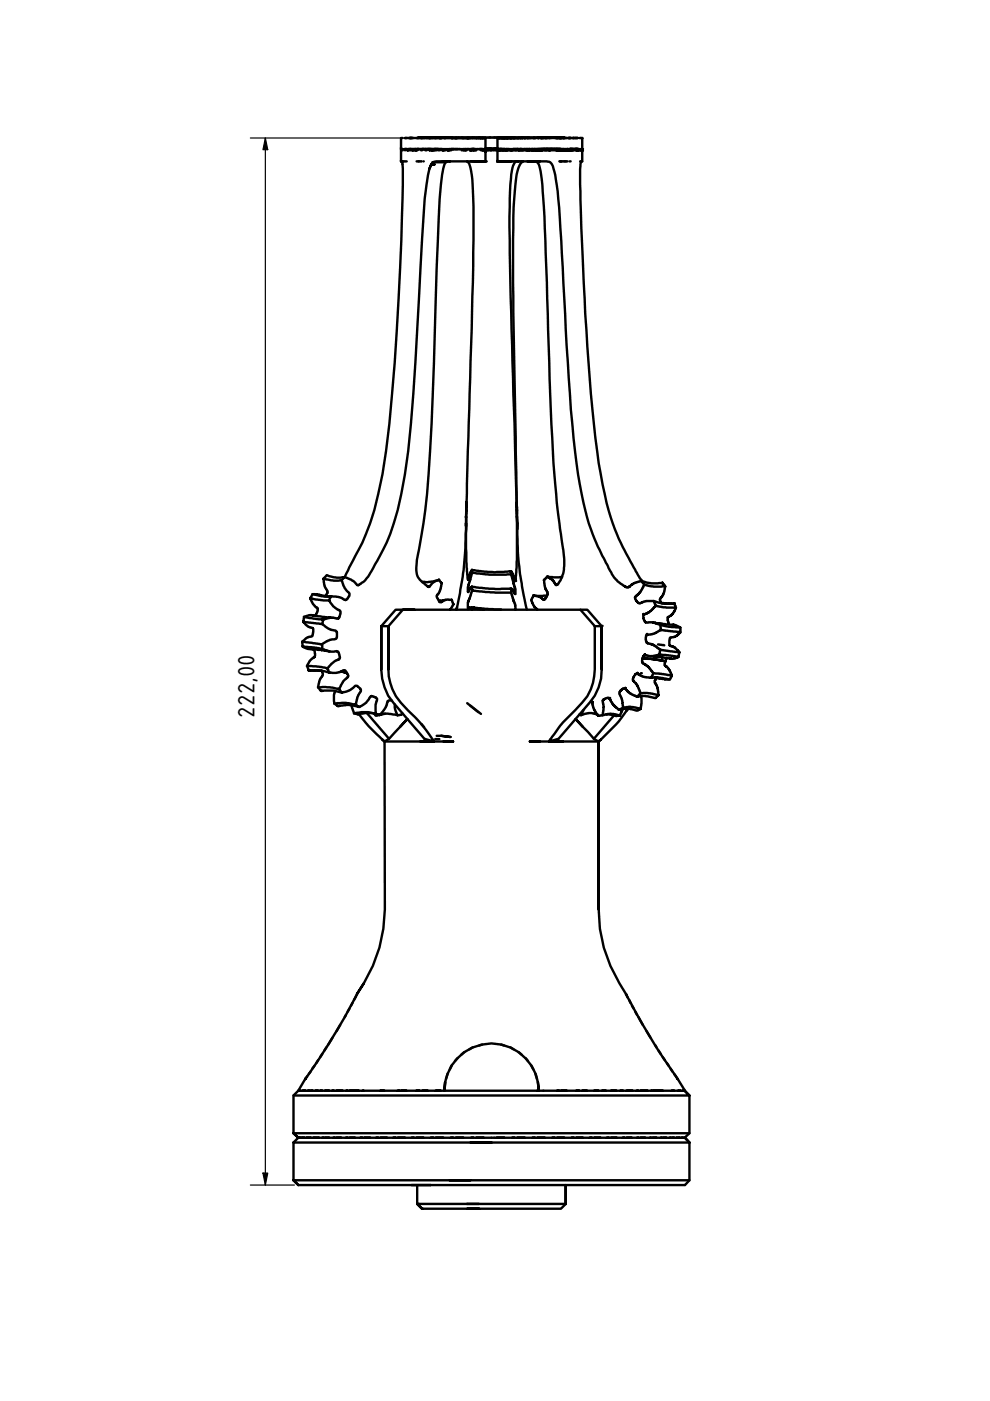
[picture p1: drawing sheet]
<svg xmlns="http://www.w3.org/2000/svg" width="210mm" height="297mm" viewBox="0 0 210 297" stroke-linecap="round" stroke-linejoin="round" font-family="sans-serif">
<defs><g id="words">
<text font-size="5.4" x="54" y="152.1" transform="rotate(-90 54 152.1)">222,00</text>
</g></defs>
<!-- layer: Visible (ISO) -->
<g fill="none" stroke="#000" stroke-width=".51">
<path d="M85 31.6h.1M85 31.9v2.3v-.2M85.2 34.2h.1M85.2 31.6l-.1 .3M85.3 31.6h.1M85.3 34.4v.4a537.3 537.3 0 0 1-3.4 60.8 77.5 77.5 0 0 1-4.3 17.6l-.8 1.8-3.7 7.4M85.3 31.9h.1M85.3 29.3h-.3v2.3v-.3M85.5 34.2h-.5l.3 .2-.1-.1M85.7 31.6h.2h-.1M85.9 31.9h.1M86 34.2h.2"/>
<path d="M86 31.6h.2h-.3h.8h-.1M86.2 29.3h-.3h3.3M86.6 31.9h-.2h.7M86.7 31.6h.9h-.2M86.8 31.6h.1M86.9 31.6h.3M87.1 29.3h-.4h.9M87.2 31.6h.1M87.2 29.3h-.2h.5M87.6 31.6h.5h-.2M87.6 31.9h-.2h.4M87.6 31.6h1.2h-.3"/>
<path d="M87.9 31.9h.2M88.1 31.6h-.1h1.1h-.1M88.3 31.9h-.2h.4M88.3 34.2h.9M88.6 29.3h-.2h14.5M88.6 31.6h1.1h-.2M88.7 31.6h.1M89 29.1h-.3v.2M89.2 31.6h1.9h-1.6M89.2 29.1h.1M89.2 29.1h-.2h.3M89.3 29.3h.2"/>
<path d="M89.3 31.6h13.6M89.3 34.2h.1M89.4 29.1h.3zM89.6 29.1h-.3h.4M89.7 29.1h.1zM89.8 29.1h.1M89.8 34.2h.1M89.9 29.1h.3M89.9 29.1h.2zM89.9 29.1h.1M90 29.3h-.7h1.8M90.1 31.6h.1"/>
<path d="M90.2 29.1h.1M90.2 31.9h.3M90.2 31.6h.1M90.3 29.1h.1M90.4 29.1h.3M90.4 29.3h.1M90.5 31.6h.3M90.8 29.1h.1M90.8 29.1h.4M90.9 29.1h.3M91.1 35.7l.3-.9-.3 .9a59.9 59.9 0 0 0-1.3 10.3l-1.3 23.9a250.2 250.2 0 0 1-3.4 34.8 48.2 48.2 0 0 1-6.6 16.8 5.5 5.5 0 0 1-2.3 2.4 .66 .66 0 0 1-1-.4l-.7-.6-1.5-.5M91.1 31.6h2.6h-.4"/>
<path d="M91.1 31.9h1.5M91.1 31.6h.3zM91.2 29.3h-.1h.2M91.3 29.1h.1M91.2 29.1h.1M91.4 29.1h.1M91.4 29.1h.4M91.4 31.6h.4M91.5 29.1h.1M91.6 29.3h-.6h1.3M91.6 29.1h.2M91.6 29.3h.2"/>
<path d="M91.7 29.1h.1M91.8 29.1h.1M91.8 31.9h-.4h.6M91.9 29.1h.4M92.1 34.4h-.3h2.7M92.1 29.3h.6M92.1 29.1h-.2h.5M92.1 29.1h.1M92.3 29.1h.1M92.4 29.1h.4M92.4 29.1h.5M92.5 29.3h-.2h.8"/>
<path d="M92.5 29.1h.1M92.6 29.1h-.1h.3M92.6 29.1h.1M92.9 31.9h.4M92.9 29.1h.3M92.9 29.1h.1M93.1 29.1h.1M93.2 29.1h22M93.2 29.1h.3M93.3 29.3h.4h-.5h.2M93.5 34.3h1.3h-.4M93.6 29.3h-.4h1"/>
<path d="M93.6 29.1h.1M93.7 31.9h.5M93.8 34.2h.3M93.9 29.1h.1M94 29.1h-.1h.3M94.3 31.9h.2M94.3 29.1h.1M94.4 29.3h.1M94.4 34.2h1M94.5 34.4a11.3 11.3 0 0 0-1 4.8l-.9 17.6a915.9 915.9 0 0 1-2 47.9l-.8 6.2-1 5.6a10 10 0 0 0-.3 5.7l.5 .7 1.2 1.1a.62 .62 0 0 0 1 .3l.6-.8 1.3-.6-.1 .1M94.5 29.3h-.3h1.7M94.6 29.1h.2"/>
<path d="M95.1 29.1h-.2h.3M95.1 34.2l-.6 .2M95.2 31.9h-.3h.8M95.2 31.6h.5M95.4 29.1h.1M95.6 29.1h.3M95.7 31.6h.4zM95.8 31.6h.3M96 29.3h-.2h.8M96.1 29.3h-.3h.5M96.3 31.6h-.1h.8h-.5M96.8 29.3h-.5h2"/>
<path d="M96.8 29.3h-.2h.4M96.9 29.3h-.3h3.3M97 31.6h.5M97.2 29.1h.1M97.9 29.1h.1M98.3 31.9h.4zM98.3 31.6h1M98.5 29.3h-.5h3.7M98.6 29.3h.2M99.2 34.3l-.1-.1 .1 .1a8.3 8.3 0 0 1 1 4.8l.1 2.9a1333.6 1333.6 0 0 1-1.1 53.6l-.2 9a156.7 156.7 0 0 0 .1 17.2v.6l.2 .3M99.2 29.3h.6M99.3 29.3h-.4h.8"/>
<path d="M99.8 31.6h.7h-.4M99.8 31.6h.7M100.1 31.9h-.5h1M100.1 34.2h-.3h2.1h-.8M100.2 29.3h-.1h.5M100.2 34.2h2.2h-.5M100.3 34.2h.2M100.5 31.6h-.2h.2M100.5 31.6h.5M100.5 29.1h.1M100.7 29.3h.2M100.8 34.2h-.2h1.3h-.2"/>
<path d="M100.8 31.9h.1M101 29.3h.1M101 29.3h.2zM101.2 29.3h.3M101.2 29.3h.1M101.2 31.6h.1M101.3 29.3h.1M101.5 31.6h.1M101.5 29.3h.4M101.6 29.1h.1M101.7 31.6h.1M101.8 31.6h.1"/>
<path d="M101.9 29.3h.1M101.9 29.3h-.2h.3M101.9 29.3h.4h-.3h.1M101.9 34.2h.3h-.2M101.9 34.2h.9h-.1M101.9 31.6h.2M102 29.3h.2M102 31.6h.3M102.4 29.3h.1h-.3h.5M102.4 29.3h-.1h.3M102.5 31.9h-.2h.3M102.5 34.2h.2"/>
<path d="M102.7 31.9h.1M102.7 29.3h.1M102.7 34.2h.1zM102.7 34.2h.2zM102.7 31.9h.2zM102.7 31.6h.1M102.8 29.3h.1M102.8 31.6v.3M102.8 31.6h.1M102.8 34.2h.1M102.9 31.9h.1M102.9 34.2h-10a1.4 1.4 0 0 0-1.5 .6h.7h-.3"/>
<path d="M102.9 29.3v2.3M102.9 32.2v-.3v2.3M103.1 31.5h-.2h2.6h-.3M103.5 31.8h-.7h2.8h-.3h.2M103.5 31.5h.5h-.3M103.5 31.8h-.2h.5M103.5 31.8h.2M104 31.8h-.1h.3M104.2 31.8h-.2h.6M104.2 31.8h.2M104.6 31.5h.2M104.8 31.8h-.2h.2"/>
<path d="M104.8 29.1h.2M105.2 31.8h-.2h.3M105.3 29.1h.2M105.5 31.9h17.9M105.5 34.2h10.1a1.49 1.49 0 0 1 1.7 1.5 55.8 55.8 0 0 1 1.5 12.7l1.3 25a293.7 293.7 0 0 0 2.8 29.3 54.8 54.8 0 0 0 6.6 18.6 6.5 6.5 0 0 0 3.7 3.3l1.4-1 1.4-.4M105.5 31.6h.1M105.5 31.9h.1M105.5 34.2h.1M105.5 34.2h.5M105.5 31.9v2.3v-.1M105.6 29.3h.1M105.6 31.9h.1"/>
<path d="M105.6 31.6v.3M105.7 29.3h.1M105.7 34.2h.1M105.8 29.3h.1M105.8 29.3h.2M105.9 31.6h.5M106 29.3h.3zM106 31.9h.1M106 31.6h.3h-.1M106 34.2h.5h-.2M106 29.1h.2M106.2 34.2h.2"/>
<path d="M106.3 31.6h.6h-.2M106.3 29.3h.1zM106.4 29.3h-.2h.3M106.4 34.2h.3M106.5 34.2h.1M106.5 29.3h.3M106.5 29.3h.1M106.5 31.9h.1M106.6 31.6h.1M106.6 34.2h.9h-.8M106.6 34.2h.5M106.8 29.3h.1"/>
<path d="M106.7 31.9h.1M106.9 31.6h.1M106.9 29.3h.1M106.9 29.3h-.1h.2M106.9 29.3h.8M106.9 29.3h.3M106.9 31.6h.2M107.2 31.6h.5M107.2 31.9h.1M107.3 34.2h.5h-.2M107.3 29.3h-.2h1M107.3 31.9h.1"/>
<path d="M107.3 29.1h.1M107.4 29.3h.5M107.4 34.2h.2M107.4 29.1h.1M107.5 31.9h.1M107.5 29.3h2.2M107.5 34.2h.2M107.6 34.2h.1M107.7 34.2h.2M107.7 34.2h.6M107.8 29.3h-.4h1.7M107.8 34.2h.1"/>
<path d="M107.8 29.1h.1M108.1 31.9h.5h-.3M108.2 29.3h.4M108.2 29.1h.2M108.3 29.3h-.2h.5M108.5 34.2h.1M108.6 31.9h.2M108.6 29.1h.1M108.6 29.3h.2M108.8 31.6h.4h-.2M108.8 31.6h.1M108.9 29.3h.1"/>
<path d="M108.9 29.1h.3M109 34.2h.3M109.1 29.3h-.2h.4M109.1 29.3h-.2h.6M109.2 31.9h.3M109.5 29.3h-.2h.5M109.5 31.6h-.3h.5M109.7 29.3h.3zM109.7 31.6h.7h-.2M109.7 29.3h.2M109.9 34.2h.1h-.1a1 1 0 0 0-1.1 1 38.1 38.1 0 0 0-.7 8.7 1865.9 1865.9 0 0 0 1.2 54.2l.3 11.4v9.2l-.3 4.2v-.2M110.1 29.3h.3"/>
<path d="M110.1 31.9h-.2h.5M110.1 29.1h.1M110.3 34.2h.3M110.4 31.6h.4M110.5 29.3h-.2h.6M110.6 31.9h.4M110.6 29.1h.3M110.7 34.3l.2-.1a4.8 4.8 0 0 0-1.5 3.8 108.2 108.2 0 0 0-.6 15.7v12.7l.8 41.2M110.8 29.3h.1M110.9 29.3h.8M110.9 29.1h.2M111.1 31.6h.2"/>
<path d="M111.4 29.3h-.2h.2M111.6 29.1h.3M111.8 34.2h.3h-.1M111.8 31.6h-.1h.6M111.8 31.9h-.1h.4M111.9 29.3h.6M112 29.3h-.2h.7M112 34.2h.1M112.1 34.2h.9h-.3M112.1 29.1h.1M112.3 31.9h-.2h.7M112.3 34.2h.7h-.2"/>
<path d="M112.3 34.2h.5zM112.4 34.2h.6h-.3M112.6 29.3h.1M112.7 31.6h.3zM112.7 34.2h.6h-.1M112.8 31.9h.6M112.9 29.3h.6M113 31.6h.2M113.2 34.2h.3M113.2 29.1h.1M113.3 31.6h.2h-.2M113.3 29.3h.2"/>
<path d="M113.4 34.2l.6 .4a14 14 0 0 1 1.1 6l.5 10.4 1 32.6a258.6 258.6 0 0 0 2.7 32.4 11 11 0 0 1-.4 6.8l-.2 .4a1.05 1.05 0 0 1-.8 .9l-.9-1.2-.9-.6M113.6 31.9h-.2h.4M113.6 34.2h.9h-.3M113.6 31.6h.3M113.8 31.6h2.1h-.9h.2M113.8 31.9h-.2h1.4h-.4M113.8 31.9h.2M113.9 29.1h.2M114 31.6h.6M114 29.3h.1M114 34.2h.3M114 31.6h.3h-.1"/>
<path d="M114 29.1h.3zM114.1 29.3h.1zM114.2 29.3h.1M114.3 31.9h-.5h.7h-.1M114.4 31.6h.2M114.4 31.9h.2M114.4 31.6h.3h-.1M114.5 29.1h.7M114.6 31.9h-.2h.3M114.7 31.6h2.1h-.2M114.7 31.9h.2M114.7 29.3h.3h-.3h.2"/>
<path d="M114.8 29.3h.5h-.2M114.8 31.6h.8h-.2M114.8 31.6h.1M114.9 31.6h.6h-.2M114.9 31.9h.1M115 29.1h.2M115.2 29.1h.2M115.3 29.1h.3M115.3 31.6h.7h-.1M115.3 31.6h.4h-.2M115.3 29.1h.1M115.6 29.1h.1"/>
<path d="M115.5 29.3h.1M115.5 31.9h.2M115.6 29.1h.3M115.6 29.1h.5M115.6 29.3h.1M115.7 29.1h.4M115.8 29.1h.8M115.8 29.3h.1M115.8 31.9h.2M115.9 31.6h1.1h-.4M115.9 31.6h.4h-.2M115.9 31.6h.2"/>
<path d="M116 29.1h.1zM116 29.1h.1M116 31.6h.4h-.2M116 29.3h-.2h.3M116.1 31.6h.5h-.1M116.1 29.1h.4M116.1 29.1h.1M116.1 31.6h-.3h.8h-.1M116.1 29.1h.5M116.3 31.9h.3h-.1M116.3 29.3h.1M116.4 31.6h1.3h-.2"/>
<path d="M116.5 31.6h.1M116.5 29.3h.1M116.6 31.6h.4h-.2M116.6 29.1h1.1M116.6 29.1h.2M116.8 31.6h.4zM116.8 29.1h-.1h.5M116.8 29.1h.2M117.1 31.6h.2zM117.2 29.1h.1M117.2 31.6h.3h-.2M117.2 31.6h1.2h-.4"/>
<path d="M117.2 31.6h.8h-.1M117.2 31.6h.1zM117.3 31.6h.2zM117.3 29.1h-.1h.3M117.6 31.6h.2zM117.7 29.1h.1M117.7 31.6h.1zM117.7 29.1h.5M117.7 29.3h.2M117.8 31.6h.7h-.2M117.8 31.6h.3h-.1M117.8 31.6h.8"/>
<path d="M117.9 31.9h.3h-.2M117.9 29.1h.1M118 31.6h.7h-.3M118 31.9h.4M118 29.1h.1M118 29.3h-.1h.7M118.1 31.6h.3M118.2 31.9h-.2h.3M118.2 29.1h.1M118.2 29.3h.4M118.2 29.1h.4M118.3 31.9h.2"/>
<path d="M118.5 31.9h.1M118.5 29.1h.1M118.6 29.1h.1M118.7 29.3h.1M118.6 29.3h.4M118.7 31.6h.3h-.2M118.7 29.1h-.1h.1M118.7 31.9h-.1h.6M118.7 29.1h.6M118.7 29.1h.2M118.8 31.9h.5M118.8 31.9h.7"/>
<path d="M118.8 31.9h-.1h.4M118.8 29.1h-.2h.3M118.8 31.9h.2M118.9 31.6h.1M118.9 29.1h-.2h.4M118.9 29.3h.4M119 29.1h.1zM119.1 29.3h.2M119.1 31.9h-.2h.5h-.3h.1M119.1 34.2h.3M119.2 31.6h.1M119.2 31.9h-.1h.2"/>
<path d="M119.2 29.1h.1M119.3 29.1h-.2h.3M119.3 31.9h.5h-.2M119.3 29.1h.3h-.2M119.4 29.3h.1M119.6 31.9h.7h-.2M119.6 31.9h-.2h.3M119.6 34.2h.1M119.7 29.1v.2M120 29.3h-14.3a.44 .44 0 0 0-.2 .7v1.6M120 31.9h-.2h.3M120.1 29.3h.2"/>
<path d="M120.2 31.6h.1M120.3 31.9h.2M120.3 31.9h-.1h.3M120.3 31.9h.4M120.4 29.3h.1M120.4 31.6h.1M120.5 31.9h.1M120.5 31.9h-.1h.2M120.6 31.9h-.1h.2M120.6 29.3h.4M120.6 31.9h.2zM120.7 31.9h-.1h.2"/>
<path d="M120.8 31.6h.3M120.8 31.9h.1M120.8 31.9h.4M120.8 31.9h.2zM120.9 31.6h.4zM121 31.9h.1M121.1 29.3h-.3h.5M121.3 29.3h.4M121.3 31.9h.2M121.4 31.6h.3h-.1M121.7 31.6h.3M121.7 29.3h-.1h.4"/>
<path d="M121.8 31.6h.3h-.1M121.9 31.6h-1.1h1.2M122 31.6h.2h-.2M122 31.6h.1M122.1 31.6h.3zM122.1 29.3h-.2h.3M122.1 31.9h.1M122.2 31.6h.1M122.2 31.6h.2M122.3 31.6h.1M122.3 31.9h.1M122.4 31.9h.9"/>
<path d="M122.4 31.6h.1M122.4 31.9h.1M122.4 29.3h.2M122.4 31.6h.2M122.4 31.9h.2M122.4 31.9h.2zM122.4 29.3h-.2h.3M122.9 29.3h.1M123 34.2h.1M123.2 29.3h.2M123.3 31.6v.3M123.3 31.9h.1"/>
<path d="M123.4 29.4v-.1v2.3h-17.9M123.4 32.1v-.2v1.6a.56 .56 0 0 1-.1 .8 3.5 3.5 0 0 0-.3 2.1 694.1 694.1 0 0 0 3.2 56.5 80.8 80.8 0 0 0 4.6 20.4l2.8 5.6 2 3.6 .6 .7M98.9 107.7v-1.3v1.4M98.9 108.4v-.3v.8M98.9 106.4l-.1 5.2v-.7a76.9 76.9 0 0 1-2 18.4l.1-.5M109.5 106.4l.1 1.7zM109.6 109.5v-1.4v1.7M109.6 108.4v-.3v.8M109.6 107.7l-.1-1.3 .1 1.5M109.7 112.2v-1.3a68.9 68.9 0 0 0 2 18.4M109.7 110.9l-.1-1.4 .1 2.1M64.1 136.1l.1 1v-.1"/>
<path d="M64.1 136.1l4.2 .5h-.2M64.3 137.1l1 .5 1.2 .1h-.3M64.4 131.9l.6 .7 .7 .4a.67 .67 0 0 1 .7 .3 .67 .67 0 0 1 0 .8 .76 .76 0 0 1-1 1l-1.3 1M64.5 130.8l-.2 1.1v-.2M64.5 130.8l4 .6h-.2M65.8 127v-.1l.6 1.2 .4 .5a.85 .85 0 0 1 .3 1.4l-.3 .5M65.9 130.4l-1.4 .4M66.3 126h1M66.3 126l-.5 .9v-.2M66.3 126a9.7 9.7 0 0 0 3.9 .4l-.2 .1M66.4 130.5l-.4-.1 3.8 .5M66.5 137.7l1.3 .1h-.3"/>
<path d="M66.6 137.7l.2 1a1.24 1.24 0 0 1-.8 1.1l-.9 1.4M67.7 126.2l-.3-.1 .4 .1M67.8 137.8h.5h-.3M67.9 126.2l-.3-.1 1.4 .3M68.2 137.8l.8 .2-.2-.1M68.3 136.7l.1 .9-4.2-.5h.3M68.5 132.4l-.2-.1 1.3 1 .8 .3a.82 .82 0 0 1 1 .8v.1a.81 .81 0 0 1-.1 .9 .81 .81 0 0 1-.9 .2l-1.1 .3-1 .7M68.5 137.7l-.1-.1 1.3 .5 1.1 .1a.74 .74 0 0 1 .8 0 .74 .74 0 0 1 .3 .7 .68 .68 0 0 1 .1 .8 .68 .68 0 0 1-.7 .3l-1.1 .8-.7 .9M68.5 131.5v-.1l-.2 .9-4-.4h.3M68.6 122.8v-.1l.2 1.4 .4 .8a.84 .84 0 0 1-.2 1.4l-.1 .1M69 138l-.1-.1 .9 .2-.2-.1M69.2 126.4h-.3l.8 .1"/>
<path d="M69.5 126.5h.1M69.8 127.4v-.1l.8 1.2 .8 .6a.8 .8 0 0 1 .7 1.3v.1a.64 .64 0 0 1-1 .5h-1.2l-1.4 .4M70 130.9h-.3l1 .1M70.1 126.5l.1-.1-.2 .3a.78 .78 0 0 1-1 .6l-3.2-.4h.3M72.5 123.1v-.1l.3 1.2 .7 1a.85 .85 0 0 1 .5 1.2l-.1 .2a.73 .73 0 0 1-.6 .6 .73 .73 0 0 1-.8-.3l-.8-.4-1.5-.1M72.8 122.4h.2a6 6 0 0 1-3.7-.4l-.7 .7 .1-.1M73 122.4l-.2 .3a1.64 1.64 0 0 1-1.8 .4l-2.4-.4h.3M75.9 124.1h.1M83.9 129.3h1.5l-3 3.5h-1.6zM87.9 129.3h-2.5h37.7M89.6 123.4l-.2-.1 .8 .1 1.5-.1 1.4-.4 .6 .8-.1-.1M93.7 123.7l-.6 2a.8 .8 0 0 0-.3 1.2l.1 .2a.57 .57 0 0 0 .4 .6 .57 .57 0 0 0 .7-.3l.8-.3 .9 .1"/>
<path d="M93.8 127.3l-.7 .1h.2M94.6 127.2l-1 .2 .3-.1M95.8 127.2l.3 .9v-.1M96.1 128.1l-.7 1.2 .1-.2M99.9 128.8h-.2h.6M100.1 120.9l-.5 .7-.3 1.3-.1-.3M100.1 125.2l-.9 2.5 .1 1.4a.43 .43 0 0 1 .3-.3 .43 .43 0 0 1 .5 .2M100.1 129.2v-.2l2.5 .3-.2-.1M100.3 125.2h-.2l4.9 .5h3.4M100.3 121.5l-.2-.1 3.6 .4h4.7M100.6 128.8h-.3l5.9 .5M108.1 121.1h.3l-3.7 .2-4.6-.5v.7l-.9 3 .1 1 .3-.7 .5-.4"/>
<path d="M108.1 124.8h.3h-4.7l-3.6-.4v.7M108.4 121.8v-.7l.9 2.1v-.3h-.2M108.4 121.8l.8 2.8 .1 1.3-.2-.1-.3-.7-.3-.3-.1 .9M108.4 125.7l.5 1.8 .3 .6 .1 1.1M113.1 126.4l-.2 .3a1.26 1.26 0 0 0 .2 1.6l.3 .5 .5 .4M116 122.3l-.2 .3a.99 .99 0 0 0-.4 1.3l.2 .9 .4 .5a1.48 1.48 0 0 1-.6 1.8l-.1 .1-1-.7-1.1-.2M116 126.2l-.9 .2-2-.1h.2M116.2 122.3h-.2l1.3 .1 1.9-.1M123.1 129.3h1.4l3.1 3.5h-1.5zM126.1 132.8v9.1a10.5 10.5 0 0 1-2.7 7.1l-1.5 1.6a28.5 28.5 0 0 0-5.5 6.6l.3-.4M127.6 132.7h.2M136 123.2l.6 .7"/>
<path d="M136 123.2l2 .5 2.5-.1h-.2M136.3 139.6h-.1l1.8 .1 3.1 .5-3.1-.5-1.6-.1M136.5 130.2v.2l-.1-.2M136.6 124l-.8 1.5-.7 .7a.67 .67 0 0 0-.5 .5 .67 .67 0 0 0 .3 .7l.1 .1a.65 .65 0 0 0 1 .2l1-.3h1.6M136.7 138.7v.2l.1-.2M137.2 134.4v.2v-.1M137.9 139.1l.8 .1h-.1M138.6 132h-.2l.5 .1M138.6 127.4l.4 1M138.6 127.4l1.9 .5h2.5l-.2 .1M138.6 139.2h.6h-.1M139 128.5l-1.1 1.1-.9 .5a.83 .83 0 0 0-.4 1.4v.1a.7 .7 0 0 0 1.1 .3l1 .1 1.3 .4"/>
<path d="M139 132.1h.3M139.2 139.2l.5 .1-.1-.1M139.3 132.1h.1M139.5 132.2h.1M139.5 136.6l1.3 .2M139.7 138.8l-1.2 .3-1.4-.1a.65 .65 0 0 0-.7 .1 .65 .65 0 0 0-.2 .6v.1a.88 .88 0 0 0 .7 1.2l.8 .6 .9 1.1M139.7 139.3l.8 .1h-.2M139.8 132.2h-.2l.4 .1M140 137.7l-.2 1M140 137.7l4 .6h-.1M140 132.4l.1 1.1M140 132.4l1.8 .5 2.4 .1h-.1"/>
<path d="M140.1 133.6l-1.1 .6-1.2 .3a.74 .74 0 0 0-.8 .3 .74 .74 0 0 0 0 .8 .81 .81 0 0 0 1 .9l.9 .5 1.1 .7M140.1 132.3h-.1h.3M140.3 127.9h.3M140.4 139.4l1.9 .2h-.2M140.5 123.6l.5 .7-2.4 .1-2-.5 .1 .1M140.5 132.3h-.2h.4M140.7 127.9h-.1h.4M140.8 132.3h-.1l2 .1M140.8 127.9h.1M141 124.4l-.3 1.6-.4 .5a.75 .75 0 0 0-.1 1.3l.2 .1M141.2 127.9h-.2h2M141.4 139.5l-.4 .8a.76 .76 0 0 0 .5 1.2l.5 .7 .4 1"/>
<path d="M141.6 127.9h.1M142.6 132.4h.2M142.8 132.5l.5 .1 .9 .4M143 128l.3 .9-2.7-.1-1.6-.4h.1M143.3 128.9l-.5 1-.7 .6a.71 .71 0 0 0-.5 1.1l.2 .8M143.8 139.3l-.8 .3h-.7M144 138.4v.1a.54 .54 0 0 1-.3 .7 .54 .54 0 0 1-.6-.1l-3.3-.3h.1M144.2 133.1l.1 .9-4.2-.5 .1 .1M144.3 134l-.7 .7-.9 .4a.65 .65 0 0 0-.6 .2 .65 .65 0 0 0-.2 .6v.3a.57 .57 0 0 0 .1 .6 .57 .57 0 0 0 .6 .2l.5 .3 .9 1M65.1 141.2l.4 1-.1-.2M65.1 141.2a15.1 15.1 0 0 1 4.4 .5h-.3M65.6 142.2h-.1h2.4h-.3"/>
<path d="M66.3 142.2h.1M66.5 142.2h.2M66.8 142.2h.3M67.4 145.7l.6 .7M67.4 145.7a11.7 11.7 0 0 1 4.5 .4l-.2-.1M67.9 142.2h.2M68 142.2h.2h-.1M68.3 142.3v.1a1.39 1.39 0 0 1-.4 1.6l-.5 1.7M69.5 141.8l.3 .8a12.7 12.7 0 0 0-4.3-.4h.3M69.9 142.6h-.1l1.5 .1 1.1-.3a.63 .63 0 0 1 .7-.3 .63 .63 0 0 1 .4 .6l.2 .2a.59 .59 0 0 1-.3 1l-.6 .5-.9 1.7M70.9 149.1l.8 .6h-.1M70.9 149.1a8.9 8.9 0 0 1 4.5 .4l-.2-.1"/>
<path d="M71.1 146.5l-.3 .8 .1 1.8M72 146.2l-.1-.1 .6 .8a9.3 9.3 0 0 0-4.4-.4h.3M72.4 142.4l.9 .2-.3-.1M72.5 142.4h-.1l1.1 .3-.2-.1M72.6 146.8l1.6-.4 .5-.5a.89 .89 0 0 1 1.1-.4l.1 .1a.84 .84 0 0 1 .6 .7 .84 .84 0 0 1-.4 .8l-.3 .8-.4 1.6M74.5 149.6l.6 1.6M75.1 151.2l.9 .2h-.1M75.1 151.2a8.5 8.5 0 0 1 4.6 .2l-.3-.1M75.6 149.5h-.2l.8 .4a7.4 7.4 0 0 0-4.5-.2h.3M76.1 151.4l2.1 2.6 3.3 3.2-.5-.4M76.3 149.8l-.1 .1 1.4-.9 .5-.6a.84 .84 0 0 1 1-.8l.1 .1a.7 .7 0 0 1 .6 .3 .7 .7 0 0 1 0 .8l-.2 .6 .1 2M77.8 151.2l4.7 5.4 3.9-4.2-1.6 1.7"/>
<path d="M79.3 151.3v-.1a.55 .55 0 0 0 .9 .4h.3M79.4 151.3l-1.9-.1-1.5 .2h.3M79.8 151.4h-.1l.8 .2M80.4 151.5l-.8 .2 .3-.1M80.8 141.9v-9.1v9.1a11.4 11.4 0 0 0 2.6 7.1l6.6 7.6 2 .6h4.1h-2.1M81.5 157.2h10.5h-2.8M81.5 157.2l.1 35.6a30.9 30.9 0 0 1-5.9 17.9l1.5-2.2M81.7 151.3l-1.2 .3 .3-.1M82.4 141.9v-9.1v9.1a11.4 11.4 0 0 0 4.1 8.7l2.9 3M82.5 156.6l-1 .6M83.1 148.5h-.1a.69 .69 0 0 0-.8 .1 .69 .69 0 0 0-.2 .7l-.6 1.2-.9 1.1 .1-.2M83.7 149.3l.1 1.1 .5 1.2-2.1-.3-1.6 .2 .2-.1"/>
<path d="M85.3 151.2a.88 .88 0 0 1-1 .4h.1M89.4 153.6l2.6 3.6-.2-.4M89.4 153.6l.5 .6M92.3 156.7h.9M92.6 156l2.9 .3-2-.3M99.1 149.1l2.3 1.9M99.7 149.6l2.3 1.8M122.9 151.6h.3M123.6 154.1l-1.6-1.7 3.9 4.2M123.7 150.5l-.5 1.1M125.3 148.7l.3 .3 .4 1.5 .8 1.2M125.7 148.8h-.2l.2 .1"/>
<path d="M125.9 156.6l1 .6h-10.5h2.9M126 151.3l.6 .1M126.5 151.4h.1l-1.8-.2-1.6 .4M127.6 141.9v-9.1v9.1a10.5 10.5 0 0 1-2.6 7.1l-6.6 7.6-2 .6h-4.1h2.1M127.8 151.6l-.9 .2M127.8 151.6l1.7-.3 1.9 .4h-.1M128.7 151.4h-.1l2 .4h.8M129.2 148.1l.1-.1zM130.2 151.7l-4.3 4.9M131.2 150.5l-1.2-1.1-.6-1a.61 .61 0 0 0-.4-.5 .61 .61 0 0 0-.7 .2l-.2 .2a.59 .59 0 0 0-.2 .8l.1 .9-.2 1.6M132 150.4l-.6 1.3M132.1 150l-.8 .5"/>
<path d="M132.1 150l1.6-.2 2.1 .5h-.1M132.6 145.8l-.1 .2 .2-.1M132.9 150.6l.3-.3a31.9 31.9 0 0 1-6.3 6.9l.5-.4M135.1 147.7l-1.4-.6-.8-.7a.7 .7 0 0 0-.7-.4 .7 .7 0 0 0-.6 .5 .78 .78 0 0 0 0 1.2l.4 .9 .1 1.4M135.1 142.8h.2M135.1 142.7v.1l.1-.1M135.8 150.3l-.2 .1a1.13 1.13 0 0 1-1.4 0l-1.5-.2-1.4 .3h.1M135.8 147l-.6 .7M135.8 147l1.6-.1 2.2 .5h-.2M135.9 147.6l.1 1.6-.2 1.1M135.9 142.7h.2M138 143.7l-1.6-.2-1-.5a.66 .66 0 0 0-1 .6h-.1a.86 .86 0 0 0 .4 1.2l.5 .6 .6 1.6"/>
<path d="M138.6 142.7l-.5 .9M138.6 142.7l3.8 .5h-.1M138.8 143.6l.2 .1M138.9 143.7h.4h-.2M139.6 147.4h-.1a1.01 1.01 0 0 1-1.5 .4l-1.2-.2-1.7 .1h.2M139.6 143.7l.2 .1-.5-.1-.2 .3a.74 .74 0 0 0 .1 1.2l.2 .7 .2 1.5M139.7 143.7l.3 .1h-.1M140 143.8l1 .2h-.1M141 144l1 .1M142.4 143.3l-.2 .5a.32 .32 0 0 1-.2 .3 .32 .32 0 0 1-.4-.1l-1.6-.3h-2h.2M126.9 192.8v-35.6v35.6a30.6 30.6 0 0 0 5.8 17.9M72.1 217.3l-.7 1.3"/>
<path d="M73.3 215.2l-.2 .4M74.1 213.9l-.4 .6M74.7 212.6l-.3 .6M75.4 211.4l-.3 .6M75.5 211.1l-.1 .2M75.7 210.7a155.4 155.4 0 0 1-10.9 18.1l-1.6 2.5M75.7 210.8l-.1 .1M132.8 210.8l-.1-.1a155.7 155.7 0 0 0 10.9 17.9l.1 .2-.1-.2M132.8 210.9l.1 .2M133 211.3v.1M133.4 212l.3 .6M134 213.2l.4 .7"/>
<path d="M134.7 214.5l.4 .7M135.4 215.6l.9 1.7M137.1 218.6l.8 1.4M62.2 232.3h84l-1-1 1 1v8l-1 .9M63.2 231.3h.3M63.2 231.3l-1 1v8l1 .9-1-.9h84M63.5 231.3h.2zM63.7 231.3h.6h-.2M64.3 231.3h.5h-.4M64.8 231.3h.8h-.3M65 228.5l-.2 .1M65.1 228.2v.1"/>
<path d="M65.6 231.3h.7h-.5M65.8 227.2l-.3 .5M66.3 231.3h1.1h-.5M66.7 226l-.5 .6M67.4 231.3h.9h-.4M67.4 224.8l-.3 .6M68.3 231.3h1.5h-.9M68.3 223.4l-.4 .7M69.2 222l-.4 .7M69.8 231.3h1h-.4M70.5 220l-1 1.6M70.8 231.3h1.8h-1.3"/>
<path d="M72.6 231.3h1.1h-.3M73.7 231.3h2.4h-2M76.1 231.3h1h-.2M77.1 231.3h3.5M80.7 231.3h.8h-.7M81.5 231.3h3.2h-.4M84.7 231.3h1.5h-1.2M86.2 231.3h2.8h-.7M89 231.3h1.7h-1.2M90.7 231.3h2.7h-1M93.4 231.3h.8M94.2 231.3h20h-.3"/>
<path d="M94.4 229.4l-.2 1.9M94.9 227.6l-.3 1.2M95.8 225.9l-.4 .8M97 224.3l-.5 .7M98.5 223.1l-.7 .5M100.3 222l-.8 .5M102.2 221.5l-.6 .2M106.2 221.5l.7 .2M108.2 222l.7 .5M109.9 223.1l.7 .5M111.4 224.3l.6 .7M112.6 225.9l.5 .8"/>
<path d="M113.5 227.6l.4 1.2M114 229.4l.2 1.9a10 10 0 0 0-10-10.1 10 10 0 0 0-10 10.1l.2-1.8M114.2 231.3h4.4h-.5M118.6 231.3h1.5h-1.2M120.1 231.3h2.7h-.6M122.8 231.3h1.7h-1.1M124.5 231.3h2.4h-.9M126.9 231.3h1.6h-.9M128.5 231.3h2.2h-1.2M130.7 231.3h1.4h-.6M132.1 231.3h2h-1.3M134.1 231.3h1.2h-.3"/>
<path d="M135.3 231.3h2h-1.5M137.3 231.3h.9h-.2M138.2 231.3h2.3h-2.1M138.9 221.6l.3 .4M139.6 222.7l.5 .7M140.5 231.3h1.9M140.5 224.1l.5 .7M141.4 225.4l.4 .6M142.2 226.6l.4 .6M142.5 231.3h.4h-.3M142.9 231.3h1h-.1M142.9 227.7l.4 .5"/>
<path d="M143.4 228.3l.1 .2M143.6 228.6v.1M143.7 228.8l1.5 2.5h-.2M143.9 231.3h.4h-.2M144.3 231.3h.4M144.8 231.3h.1M62.4 242.2h-.2h37.6M62.4 250.2h-.2h33.1M63.2 251.3h28.1h-4.1M63.4 241.2l-1.2 1v8l1 1.1-1-1.1M63.4 241.2h.3zM63.7 241.2h.4h-.2"/>
<path d="M64.1 241.2h.5h-.5M64.6 241.2h.6h-.2M65.2 241.2h.7h-.6M65.9 241.2h.8h-.3M66.7 241.2h.9h-.7M67.6 241.2h1h-.3M68.6 241.2h1.2h-.9M69.8 241.2h1.2h-.3M71 241.2h1.3h-1M72.3 241.2h1.4h-.4M73.7 241.2h1.5h-1.1M75.2 241.2h1.6h-.4"/>
<path d="M76.8 241.2h1.7h-1.3M78.5 241.2h1.7h-.4M80.2 241.2h1.8h-1.4M82 241.2h1.9h-.5M83.9 241.2h2h-1.6M85.9 241.2h1.9h-.6M87.8 241.2h2h-1.5M88.5 251.3v4l1 1-1-1M88.8 255.3h-.3h10.5M89.6 256.3h-.1h9.6M89.8 241.2h2.1h-.6M91.9 241.2h2.1h-1.6"/>
<path d="M94 241.2h2.1h-.5M96.1 241.2h2.1h-1.6M98.2 241.2h2.2h-.5M99.8 250.2h-4.5h50.9M100.4 241.2h2.2h-1.6M101.5 255.3h-2.5h21v-4v4l-1.1 1h-19.8h2.5M102.6 241.2h4.3h-1.6M104.2 242.2h-4.4h46.4l-1-1 1 1v8l-1 1.1h-53.9M106.9 241.2h2.2h-.5M109.1 241.2h2.2h-1.6M111.3 241.2h2.1h-.5M113.4 241.2h2.1h-1.6"/>
<path d="M115.5 241.2h2.1h-.5M117.6 241.2h2h-1.5M119.6 241.2h2.1h-.5M121.7 241.2h1.9h-1.4M123.6 241.2h1.9h-.5M125.5 241.2h1.8h-1.3M127.3 241.2h1.8h-.4M129.1 241.2h1.6h-1.2M130.7 241.2h1.7h-.4M132.4 241.2h1.5h-1.1M133.9 241.2h1.5h-.3M135.4 241.2h1.4h-1"/>
<path d="M136.8 241.2h1.2h-.2M138 241.2h1.2h-.8M139.2 241.2h1.1h-.2M140.3 241.2h1h-.7M141.3 241.2h.9h-.2M142.2 241.2h.7h-.5M142.9 241.2h.7h-.2M143.6 241.2h.5h-.3M144.1 241.2h.4M144.6 241.2h.2h-.1M144.8 241.2h.4"/>
</g>
<g fill="#000">
<circle cx="85" cy="31.6" r=".25"/>
<circle cx="85.1" cy="31.6" r=".25"/>
<circle cx="85.6" cy="34.2" r=".25"/>
<circle cx="85.9" cy="31.6" r=".25"/>
<circle cx="86.8" cy="31.6" r=".25"/>
<circle cx="87.1" cy="29.3" r=".25"/>
<circle cx="89" cy="29.1" r=".25"/>
<circle cx="89.3" cy="31.9" r=".25"/>
<circle cx="89.4" cy="29.1" r=".25"/>
<circle cx="89.6" cy="31.6" r=".25"/>
<circle cx="89.7" cy="29.1" r=".25"/>
<circle cx="89.8" cy="29.1" r=".25"/>
<circle cx="89.9" cy="29.1" r=".25"/>
<circle cx="90.4" cy="29.1" r=".25"/>
<circle cx="90.5" cy="29.1" r=".25"/>
<circle cx="90.6" cy="29.1" r=".25"/>
<circle cx="90.7" cy="29.1" r=".25"/>
<circle cx="91.1" cy="31.6" r=".25"/>
<circle cx="91.2" cy="29.1" r=".25"/>
<circle cx="91.3" cy="29.1" r=".25"/>
<circle cx="91.6" cy="29.1" r=".25"/>
<circle cx="91.7" cy="29.1" r=".25"/>
<circle cx="91.9" cy="31.6" r=".25"/>
<circle cx="92.1" cy="29.1" r=".25"/>
<circle cx="92.1" cy="31.6" r=".25"/>
<circle cx="92.2" cy="29.1" r=".25"/>
<circle cx="92.8" cy="29.1" r=".25"/>
<circle cx="92.9" cy="29.1" r=".25"/>
<circle cx="94.6" cy="29.1" r=".25"/>
<circle cx="97.9" cy="31.9" r=".25"/>
<circle cx="98.7" cy="31.9" r=".25"/>
<circle cx="99.2" cy="31.6" r=".25"/>
<circle cx="100.1" cy="31.6" r=".25"/>
<circle cx="100.1" cy="29.1" r=".25"/>
<circle cx="100.8" cy="31.9" r=".25"/>
<circle cx="100.8" cy="34.2" r=".25"/>
<circle cx="101.5" cy="29.1" r=".25"/>
<circle cx="101.7" cy="31.6" r=".25"/>
<circle cx="101.8" cy="31.6" r=".25"/>
<circle cx="102" cy="31.6" r=".25"/>
<circle cx="102" cy="31.9" r=".25"/>
<circle cx="102.2" cy="34.2" r=".25"/>
<circle cx="102.6" cy="29.3" r=".25"/>
<circle cx="102.7" cy="31.6" r=".25"/>
<circle cx="102.8" cy="31.8" r=".25"/>
<circle cx="102.9" cy="31.9" r=".25"/>
<circle cx="102.9" cy="31.6" r=".25"/>
<circle cx="102.9" cy="34.2" r=".25"/>
<circle cx="103.1" cy="31.8" r=".25"/>
<circle cx="103.1" cy="31.5" r=".25"/>
<circle cx="103.5" cy="31.8" r=".25"/>
<circle cx="103.8" cy="29.1" r=".25"/>
<circle cx="103.8" cy="31.8" r=".25"/>
<circle cx="104" cy="31.5" r=".25"/>
<circle cx="104" cy="31.8" r=".25"/>
<circle cx="104.8" cy="31.8" r=".25"/>
<circle cx="105" cy="31.5" r=".25"/>
<circle cx="105.2" cy="31.8" r=".25"/>
<circle cx="105.5" cy="29.3" r=".25"/>
<circle cx="105.5" cy="31.9" r=".25"/>
<circle cx="105.5" cy="31.6" r=".25"/>
<circle cx="105.5" cy="34.2" r=".25"/>
<circle cx="105.6" cy="31.6" r=".25"/>
<circle cx="105.6" cy="34.2" r=".25"/>
<circle cx="105.6" cy="29.3" r=".25"/>
<circle cx="105.6" cy="31.9" r=".25"/>
<circle cx="105.7" cy="29.3" r=".25"/>
<circle cx="105.7" cy="31.9" r=".25"/>
<circle cx="105.8" cy="31.9" r=".25"/>
<circle cx="105.9" cy="29.3" r=".25"/>
<circle cx="105.9" cy="31.9" r=".25"/>
<circle cx="105.9" cy="31.6" r=".25"/>
<circle cx="106" cy="31.9" r=".25"/>
<circle cx="106" cy="29.3" r=".25"/>
<circle cx="106.1" cy="31.6" r=".25"/>
<circle cx="106.1" cy="31.9" r=".25"/>
<circle cx="106.2" cy="31.6" r=".25"/>
<circle cx="106.2" cy="29.3" r=".25"/>
<circle cx="106.2" cy="34.2" r=".25"/>
<circle cx="106.4" cy="31.9" r=".25"/>
<circle cx="106.4" cy="29.3" r=".25"/>
<circle cx="106.4" cy="31.6" r=".25"/>
<circle cx="106.4" cy="34.2" r=".25"/>
<circle cx="106.5" cy="34.2" r=".25"/>
<circle cx="106.6" cy="29.3" r=".25"/>
<circle cx="106.6" cy="31.9" r=".25"/>
<circle cx="106.7" cy="29.3" r=".25"/>
<circle cx="106.7" cy="31.9" r=".25"/>
<circle cx="106.7" cy="34.2" r=".25"/>
<circle cx="106.9" cy="31.9" r=".25"/>
<circle cx="107.1" cy="31.9" r=".25"/>
<circle cx="107.1" cy="34.2" r=".25"/>
<circle cx="107.1" cy="29.3" r=".25"/>
<circle cx="107.2" cy="29.3" r=".25"/>
<circle cx="107.2" cy="31.9" r=".25"/>
<circle cx="107.2" cy="34.2" r=".25"/>
<circle cx="107.3" cy="29.3" r=".25"/>
<circle cx="107.3" cy="31.6" r=".25"/>
<circle cx="107.4" cy="31.9" r=".25"/>
<circle cx="107.4" cy="29.3" r=".25"/>
<circle cx="107.5" cy="31.9" r=".25"/>
<circle cx="107.6" cy="29.3" r=".25"/>
<circle cx="107.7" cy="31.6" r=".25"/>
<circle cx="107.7" cy="34.2" r=".25"/>
<circle cx="107.8" cy="29.3" r=".25"/>
<circle cx="108.1" cy="31.9" r=".25"/>
<circle cx="108.8" cy="29.3" r=".25"/>
<circle cx="108.8" cy="31.6" r=".25"/>
<circle cx="108.9" cy="29.3" r=".25"/>
<circle cx="109.5" cy="31.6" r=".25"/>
<circle cx="109.7" cy="31.6" r=".25"/>
<circle cx="110.4" cy="31.9" r=".25"/>
<circle cx="110.4" cy="31.6" r=".25"/>
<circle cx="110.6" cy="29.3" r=".25"/>
<circle cx="110.6" cy="34.2" r=".25"/>
<circle cx="111" cy="31.6" r=".25"/>
<circle cx="111.4" cy="31.6" r=".25"/>
<circle cx="111.4" cy="31.9" r=".25"/>
<circle cx="112.1" cy="31.6" r=".25"/>
<circle cx="112.5" cy="31.6" r=".25"/>
<circle cx="113.2" cy="31.6" r=".25"/>
<circle cx="113.2" cy="29.3" r=".25"/>
<circle cx="113.3" cy="29.3" r=".25"/>
<circle cx="113.5" cy="31.9" r=".25"/>
<circle cx="113.9" cy="29.1" r=".25"/>
<circle cx="114.3" cy="31.9" r=".25"/>
<circle cx="114.8" cy="29.1" r=".25"/>
<circle cx="115.5" cy="29.3" r=".25"/>
<circle cx="115.5" cy="29.1" r=".25"/>
<circle cx="115.6" cy="29.3" r=".25"/>
<circle cx="115.6" cy="29.1" r=".25"/>
<circle cx="116" cy="29.1" r=".25"/>
<circle cx="116.6" cy="31.6" r=".25"/>
<circle cx="116.6" cy="29.3" r=".25"/>
<circle cx="116.7" cy="29.1" r=".25"/>
<circle cx="117" cy="29.1" r=".25"/>
<circle cx="117.1" cy="29.1" r=".25"/>
<circle cx="117.2" cy="29.1" r=".25"/>
<circle cx="117.3" cy="29.1" r=".25"/>
<circle cx="117.6" cy="29.1" r=".25"/>
<circle cx="117.9" cy="29.3" r=".25"/>
<circle cx="118" cy="29.1" r=".25"/>
<circle cx="118" cy="29.3" r=".25"/>
<circle cx="118.1" cy="29.1" r=".25"/>
<circle cx="118.3" cy="29.1" r=".25"/>
<circle cx="118.5" cy="31.6" r=".25"/>
<circle cx="118.6" cy="29.1" r=".25"/>
<circle cx="118.6" cy="29.3" r=".25"/>
<circle cx="118.6" cy="31.6" r=".25"/>
<circle cx="118.6" cy="34.2" r=".25"/>
<circle cx="118.6" cy="31.9" r=".25"/>
<circle cx="118.7" cy="34.2" r=".25"/>
<circle cx="118.7" cy="29.3" r=".25"/>
<circle cx="118.8" cy="31.6" r=".25"/>
<circle cx="118.8" cy="31.9" r=".25"/>
<circle cx="118.9" cy="29.3" r=".25"/>
<circle cx="118.9" cy="34.2" r=".25"/>
<circle cx="119.1" cy="31.9" r=".25"/>
<circle cx="119.1" cy="29.1" r=".25"/>
<circle cx="119.3" cy="31.9" r=".25"/>
<circle cx="119.3" cy="31.6" r=".25"/>
<circle cx="119.4" cy="29.3" r=".25"/>
<circle cx="119.4" cy="31.9" r=".25"/>
<circle cx="119.4" cy="31.6" r=".25"/>
<circle cx="119.7" cy="34.2" r=".25"/>
<circle cx="119.8" cy="31.6" r=".25"/>
<circle cx="119.8" cy="34.2" r=".25"/>
<circle cx="120" cy="29.3" r=".25"/>
<circle cx="120.1" cy="31.9" r=".25"/>
<circle cx="120.1" cy="34.2" r=".25"/>
<circle cx="120.2" cy="31.6" r=".25"/>
<circle cx="120.5" cy="29.3" r=".25"/>
<circle cx="120.7" cy="31.6" r=".25"/>
<circle cx="120.8" cy="34.2" r=".25"/>
<circle cx="120.9" cy="31.6" r=".25"/>
<circle cx="121.3" cy="31.9" r=".25"/>
<circle cx="121.5" cy="29.3" r=".25"/>
<circle cx="122.2" cy="31.9" r=".25"/>
<circle cx="122.3" cy="31.9" r=".25"/>
<circle cx="122.3" cy="31.6" r=".25"/>
<circle cx="122.4" cy="31.9" r=".25"/>
<circle cx="122.4" cy="31.6" r=".25"/>
<circle cx="122.7" cy="31.9" r=".25"/>
<circle cx="123.1" cy="31.9" r=".25"/>
<circle cx="123.3" cy="31.9" r=".25"/>
<circle cx="123.3" cy="31.6" r=".25"/>
<circle cx="123.4" cy="31.6" r=".25"/>
<circle cx="123.4" cy="31.9" r=".25"/>
<circle cx="69.2" cy="138" r=".25"/>
<circle cx="93.1" cy="127.4" r=".25"/>
<circle cx="109.2" cy="123.2" r=".25"/>
<circle cx="141.8" cy="127.9" r=".25"/>
<circle cx="67.3" cy="142.2" r=".25"/>
<circle cx="132.3" cy="146" r=".25"/>
</g>
<!-- layer: Dimension (ISO) -->
<path d="M53.1 29.3h69.5M56.3 29.3l.5 2.4h-1zM56.3 29.3v222M53.1 251.3h9.3M55.8 248.7h1l-.5 2.6z" fill="none" stroke="#000" stroke-width=".25"/>
<path d="M56.3 29.3l.5 2.4h-1zM55.8 248.7h1l-.5 2.6z" fill="#000"/>
<use href="#words"/>
</svg>
